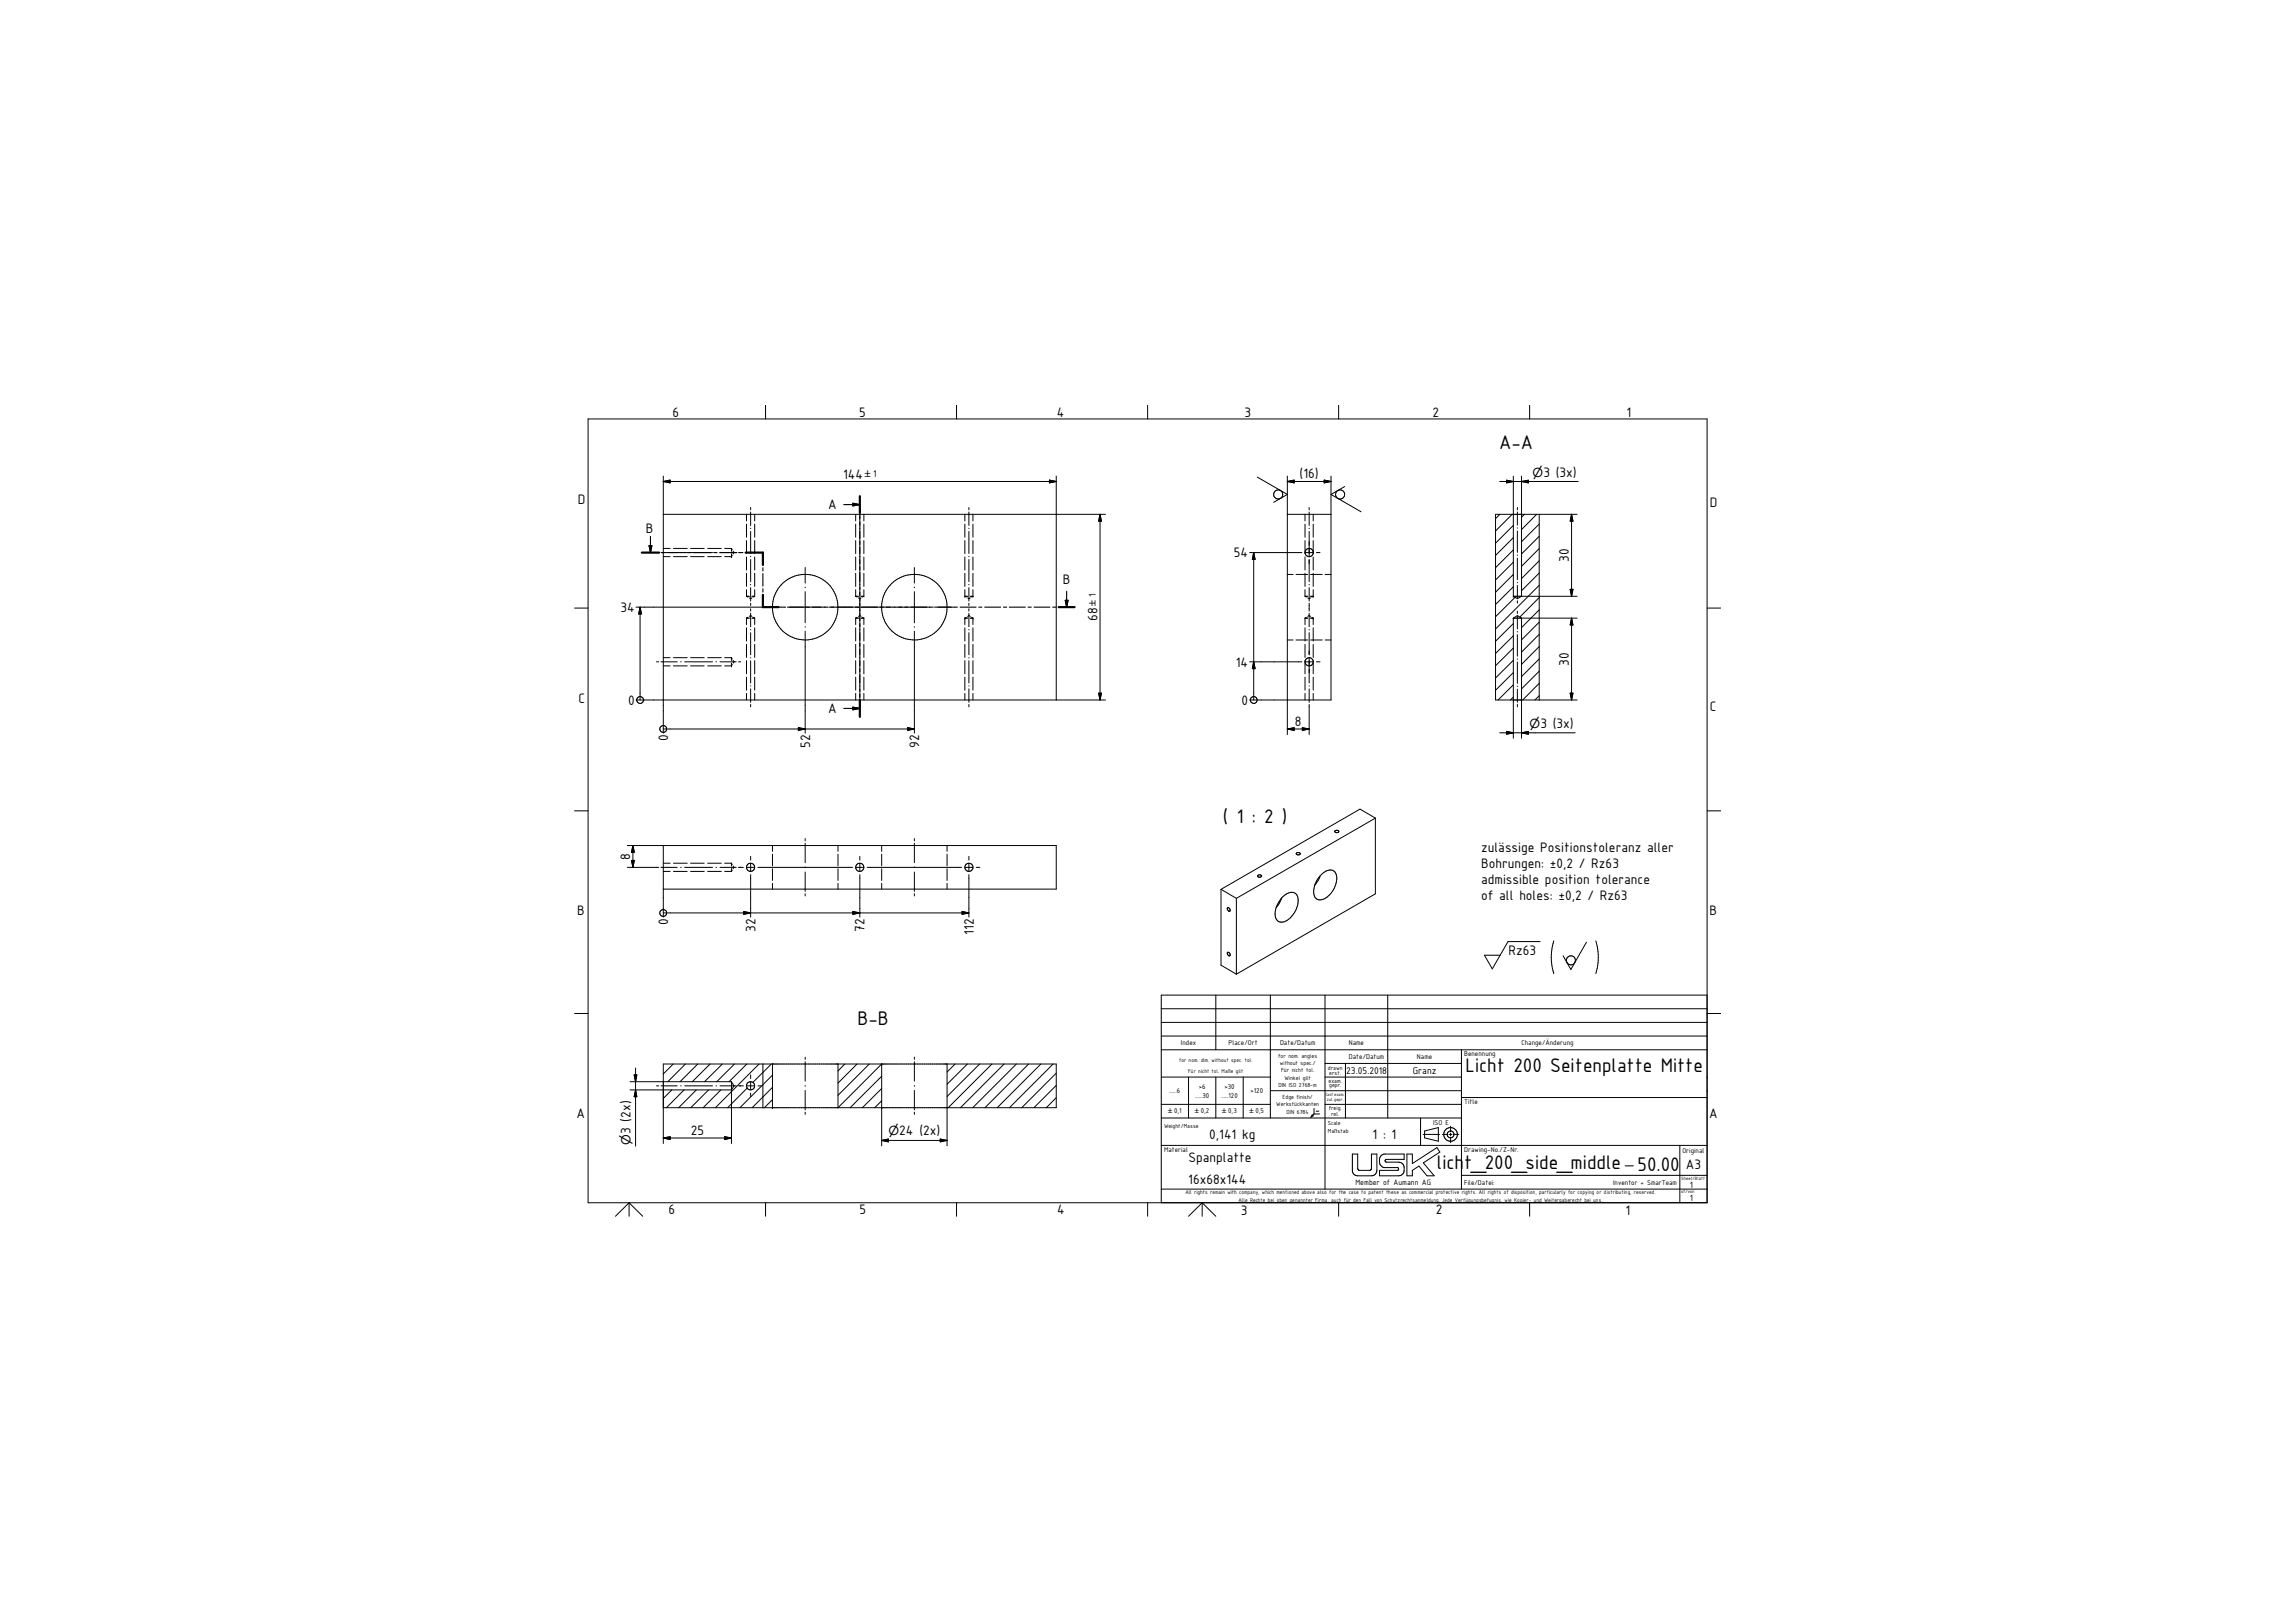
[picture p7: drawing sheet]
<svg xmlns="http://www.w3.org/2000/svg" width="841mm" height="594mm" viewBox="0 0 841 594" stroke-linecap="round" stroke-linejoin="round" font-family="sans-serif">
<defs><g id="words">
<g font-size="7.8">
<text x="549.4" y="164.4">A-A</text>
<text x="448.2" y="301.4">( 1 : 2 )</text>
<text x="314.2" y="375.4">B-B</text>
<text x="537" y="392.5">Licht 200 Seitenplatte Mitte</text>
<text x="526.5" y="428.2">licht_200_side_middle</text>
<text x="600.1" y="429">50.00</text>
</g>
<g font-size="5.4">
<text x="246.5" y="152.8">6</text>
<text x="314.8" y="152.7">5</text>
<text x="387.3" y="152.6">4</text>
<text x="456" y="152.9">3</text>
<text x="525" y="152.8">2</text>
<text x="596" y="152.8">1</text>
<text x="309" y="175.4">144</text>
<text x="476.2" y="175">(16)</text>
<text x="565.6" y="174.5">3 (3x)</text>
<text x="211.7" y="184.5">D</text>
<text x="626.6" y="185.8">D</text>
<text x="303.4" y="186.6">A</text>
<text x="236.7" y="195.1">B</text>
<text x="452.2" y="204.2">54</text>
<text x="574.9" y="205.9" transform="rotate(-90 574.9 205.9)">30</text>
<text x="389.5" y="213.9">B</text>
<text x="227.4" y="224.2">34</text>
<text x="402.1" y="227.3" transform="rotate(-90 402.1 227.3)">68</text>
<text x="452.9" y="244.2">14</text>
<text x="574.9" y="243.8" transform="rotate(-90 574.9 243.8)">30</text>
<text x="212" y="257.5">C</text>
<text x="230.2" y="258.2">0</text>
<text x="303.4" y="261.2">A</text>
<text x="455" y="258.2">0</text>
<text x="626.6" y="260.3">C</text>
<text x="474.5" y="266">8</text>
<text x="564.5" y="266.5">3 (3x)</text>
<text x="244.8" y="271.5" transform="rotate(-90 244.8 271.5)">0</text>
<text x="296.8" y="273.9" transform="rotate(-90 296.8 273.9)">52</text>
<text x="336.9" y="273.9" transform="rotate(-90 336.9 273.9)">92</text>
<text x="231" y="314.9" transform="rotate(-90 231 314.9)">8</text>
<text x="542.8" y="312.1">zulässige Positionstoleranz aller</text>
<text x="542.8" y="317.9">Bohrungen: ±0,2 / Rz63</text>
<text x="542.8" y="323.7">admissible position tolerance</text>
<text x="542.8" y="329.5">of all holes: ±0,2 / Rz63</text>
<text x="211.5" y="335.3">B</text>
<text x="626.5" y="335.1">B</text>
<text x="244.8" y="338.9" transform="rotate(-90 244.8 338.9)">0</text>
<text x="276.8" y="341.3" transform="rotate(-90 276.8 341.3)">32</text>
<text x="316.8" y="341.3" transform="rotate(-90 316.8 341.3)">72</text>
<text x="356.8" y="342.3" transform="rotate(-90 356.8 342.3)">112</text>
<text x="552.8" y="349.6">Rz63</text>
<text x="211.2" y="409.7">A</text>
<text x="626.3" y="409.5">A</text>
<text x="231" y="415.4" transform="rotate(-90 231 415.4)">3 (2x)</text>
<text x="253.1" y="415.9">25</text>
<text x="329.5" y="415.8">24 (2x)</text>
<text x="443.1" y="417.1">0,141 kg</text>
<text x="502.9" y="417.3">1 : 1</text>
<text x="435.6" y="425.7">Spanplatte</text>
<text x="617.8" y="428.2">A3</text>
<text x="435.5" y="433.7">16x68x144</text>
<text x="245" y="444.8">6</text>
<text x="314.9" y="444.7">5</text>
<text x="387.5" y="444.7">4</text>
<text x="454.7" y="444.9">3</text>
<text x="526.1" y="444.8">2</text>
<text x="595.6" y="444.8">1</text>
</g>
<g font-size="4.6">
<text x="561.6" y="174.5">⌀</text>
<text x="560.5" y="266.5">⌀</text>
<text x="231" y="419.3" transform="rotate(-90 231 419.3)">⌀</text>
<text x="325.6" y="415.8">⌀</text>
</g>
<g font-size="3.9">
<text x="320" y="174.9">1</text>
<text x="401.6" y="218.8" transform="rotate(-90 401.6 218.8)">1</text>
<text x="493.3" y="393.3">23.05.2018</text>
<text x="517.7" y="393.3">Granz</text>
</g>
<g font-size="3.6">
<text x="619.3" y="435.1">1</text>
<text x="619.3" y="440">1</text>
</g>
<g font-size="3.3">
<text x="317" y="174.9">±</text>
<text x="401.6" y="221.8" transform="rotate(-90 401.6 221.8)">±</text>
</g>
<text font-size="3.1" x="496.7" y="434">Member of Aumann AG</text>
<g font-size="2.8">
<text x="432.8" y="382.9">Index</text>
<text x="450.2" y="382.9">Place/Ort</text>
<text x="469.1" y="382.9">Date/Datum</text>
<text x="494.3" y="382.9">Name</text>
<text x="557.5" y="382.9">Change/Änderung</text>
<text x="494.3" y="387.9">Date/Datum</text>
<text x="519.3" y="387.9">Name</text>
<text x="536.6" y="386.8">Benennung</text>
<text x="428.6" y="400.4">.....6</text>
<text x="439.3" y="398.8">&gt;6</text>
<text x="448.7" y="398.8">&gt;30</text>
<text x="458.2" y="400.4">&gt;120</text>
<text x="430.3" y="407.7">0,1</text>
<text x="438" y="402">.....30</text>
<text x="440.1" y="407.7">0,2</text>
<text x="447.5" y="402">.....120</text>
<text x="450.1" y="407.7">0,3</text>
<text x="460.1" y="407.7">0,5</text>
<text x="536.6" y="404.3">Title</text>
<text x="525.2" y="412">ISO E</text>
<text x="426.6" y="421.8">Material</text>
<text x="536.6" y="421.8">Drawing-No./Z-Nr.</text>
<text x="616.5" y="422.4">Original</text>
<text x="536.6" y="433.9">File/Datei:</text>
<text x="591.2" y="433.9">Inventor + SmarTeam</text>
</g>
<g font-size="2.4">
<text x="428.1" y="407.7">±</text>
<text x="437.9" y="407.7">±</text>
<text x="447.9" y="407.7">±</text>
<text x="457.9" y="407.7">±</text>
</g>
<g font-size="2.3">
<text x="468.4" y="387.4">for nom. angles</text>
<text x="469" y="390.1">without spec./</text>
<text x="469.5" y="392.8">Für nicht tol.</text>
<text x="470.7" y="395.4">Winkel gilt</text>
<text x="486.6" y="391.7">drawn</text>
<text x="487.1" y="393.8">erst.</text>
<text x="468.5" y="398.1">DIN ISO 2768-m</text>
<text x="486.9" y="396.5">exam.</text>
<text x="487.1" y="398.3">gepr.</text>
<text x="467.7" y="405.2">Werkstückkanten</text>
<text x="470" y="402.6">Edge finish/</text>
<text x="471.5" y="407.9">DIN 6784</text>
<text x="486.9" y="406.5">freig.</text>
<text x="426.6" y="413.1">Weight/Masse</text>
<text x="486.6" y="412.2">Scale</text>
<text x="487.8" y="408.8">rel.</text>
<text x="486.6" y="414.9">Maßstab</text>
</g>
<g font-size="2.2">
<text x="432.1" y="389.1">for nom. dim. without spec. tol.</text>
<text x="435.5" y="392.9">Für nicht tol. Maße gilt</text>
<text x="434.4" y="437.5">All rights remain with company, which mentioned above also for the case to patent these as commercial protective rights. All rights of disposition, particularly for copying or distributing, reserved.</text>
<text x="453.9" y="440.1">Alle Rechte bei oben genannter Firma, auch für den Fall von Schutzrechtsanmeldung. Jede Verfügungsbefugnis, wie Kopier- und Weitergaberecht bei uns.</text>
</g>
<g font-size="1.8">
<text x="485.9" y="401.4">lastexam.</text>
<text x="486.2" y="403.4">zul.gepr.</text>
<text x="616.1" y="437.1">of/von</text>
<text x="616.1" y="432.1">Sheet/Blatt</text>
</g>
</g></defs>
<g fill="none" stroke="#000" stroke-width=".37">
<path d="M215.5 153.4h410.1v287.1h-410.1zM280.5 148.4v5M350.5 148.4v5M420.6 148.4v5M490.6 148.4v5M560.5 148.4v5M243.1 176.4l2.5-.6v1.1zM243.1 174.4v94.1M243.1 176.4h144M384.6 175.8l2.5 .6-2.5 .5zM387.1 174.4v82M460.7 174.7l11.1 6.4-5 2.9"/>
<path d="M471.8 176.4l2.5-.6v1.1zM471.8 174.4v94.6M471.8 176.4h16M485.3 175.8l2.5 .6-2.5 .5zM487.8 174.4v82h-29.9M492.8 178.2l-5 2.9 11 6.3M549.6 176.4h28.7M552.1 175.9l2.5 .5-2.5 .5zM554.6 174.4v44M557.6 176.4l2.5-.5v1zM557.6 174.4v44l-1.5 .9-1.5-.9M243.1 188.4h162"/>
<path d="M273.6 188.4v2.4M273.6 192v4.8M273.6 198v4.8M275.1 185.9v.8M275.1 187.5v4.9M275.1 193.5v.1M275.1 194.6v8.1M276.6 188.4v2.4M276.6 192v4.8M276.6 198v4.8M313.6 188.4v2.4M313.6 192v4.8"/>
<path d="M313.6 198v4.8M315.1 185.9v.8M315.1 187.5v4.9M315.1 193.5v.1M315.1 194.6v8.1M316.6 188.4v2.4M316.6 192v4.8M316.6 198v4.8M353.6 188.4v2.4M353.6 192v4.8M353.6 198v4.8M355.1 185.9v.8"/>
<path d="M355.1 187.5v4.9M355.1 193.5v.1M355.1 194.6v8.1M356.5 188.4v2.4M356.5 192v4.8M356.5 198v4.8M403.1 188.4l.5 2.5h-1zM403.1 188.4v68M471.8 188.4h16M478.2 188.4v2.4M478.2 192v4.8M478.2 198v4.8"/>
<path d="M479.8 185.9v.8M479.8 187.5v4.9M479.8 193.5v.1M479.8 194.6v9.3M481.2 188.4v2.4M481.2 192v4.8M481.2 198v4.8M549.7 188.4l-1.6 1.5M554.1 188.4l-6 6.1M554.6 196.9l-6.5 6.6M554.6 192.4l-6.5 6.6M556.1 185.9v.8"/>
<path d="M556.1 187.5v4.8M556.1 193.3v.2M556.1 194.5v7.8M558.6 188.4l-1 1M563.1 188.4l-5.5 5.6M564.1 188.4v68M564.1 196.4l-6.5 6.5M564.1 191.9l-6.5 6.5M575.9 188.4l.5 2.5h-1zM575.9 188.4v30M577.9 188.4h-29.8v68h29.8M240.6 202.4h.8"/>
<path d="M242.2 202.4h5.9M243.1 203.9h2.5M243.1 200.9h2.5M246.8 203.9h5M246.8 200.9h5M249.4 202.4h.2M250.9 202.4h10.2M253.1 203.9h5M253.1 200.9h5M259.3 203.9h5M259.3 200.9h5M262.4 202.4h.2"/>
<path d="M263.9 202.4h5.9M265.6 203.9h2.5M265.6 200.9h2.5M268.1 203.9h.1M268.1 200.9v1M268.1 202.9v1M268.1 200.9l.2 .5M268.3 203.4l-.2 .5M268.6 201.9l.4 .5-.4 .5M270.6 202.4h.8M273.6 218.4h1M273.6 218.4l.5 .3"/>
<path d="M273.6 204v4.8M273.6 210v4.8M273.6 216v2.4M274.6 219l.5 .3 .5-.3M275.1 203.7v.2M275.1 204.9v8.1M275.1 214v.2M275.1 215.2v4.9M275.6 218.4h1M276.6 218.4l-.5 .3M276.6 204v4.8M276.6 210v4.8"/>
<path d="M276.6 216v2.4M295.1 207.9v5.7M295.1 215v.3M295.1 216.7v11.4M313.6 218.4h1M313.6 218.4l.5 .3M313.6 204v4.8M313.6 210v4.8M313.6 216v2.4M314.6 219l.5 .3 .5-.3M315.1 203.7v.2M315.1 204.9v8.1"/>
<path d="M315.1 214v.2M315.1 215.2v4.9M315.6 218.4h1M316.6 218.4l-.5 .3M316.6 204v4.8M316.6 210v4.8M316.6 216v2.4M335.1 207.9v5.7M335.1 215v.3M335.1 216.7v11.4M353.6 218.4h.1M353.6 218.4h1"/>
<path d="M353.6 218.4l.5 .3M353.6 204v4.8M353.6 210v4.8M353.6 216v2.4M354.6 219l.5 .3 .5-.3M355.1 203.7v.2M355.1 204.9v8.1M355.1 214v.2M355.1 215.2v4.9M355.6 218.4h.9M356.5 218.4h.1M356.5 218.4l-.4 .3"/>
<path d="M356.5 204v4.8M356.5 210v4.8M356.5 216v2.4M457.9 202.4h19.2M459.4 202.4l.5 2.5h-1zM459.4 202.4v54M471.8 210.4h2.1M474.9 210.4h4.3M478.2 218.4h1M478.2 218.4l.5 .3M478.2 204v4.8M478.2 210v4.8"/>
<path d="M478.2 216v2.4M478.4 202.4h2.7M479.2 219l.6 .3 .5-.3M479.8 204.9v8.1M479.8 214v.2M479.8 215.2v4.9M480.3 210.4h4.2M480.3 218.4h.9M481.2 218.4h.1M481.2 202.1a1.52 1.52 0 0 0-2.3-1 1.52 1.52 0 0 0 0 2.5 1.52 1.52 0 0 0 2.3-1M481.2 218.4l-.5 .3M481.2 204v4.8"/>
<path d="M481.2 210v4.8M481.2 216v2.4M482.4 202.4h1.3M485.6 210.4h2.2M554.6 218.4h23.3M554.6 214.9l-6.5 6.5M554.6 210.4l-6.5 6.5M554.6 205.9l-6.5 6.5M554.6 201.4l-6.5 6.5M555.2 218.8l-7.1 7.1M556.1 203.3v.2M556.1 204.4v7.9"/>
<path d="M556.1 213.3v.1M556.1 214.5v4.7M564.1 218.9l-7.2 7.1M564.1 214.4l-16 16M564.1 209.9l-6.5 6.5M564.1 205.4l-6.5 6.5M564.1 200.9l-6.5 6.5M575.4 215.9h1l-.5 2.5zM210.6 222.7h4.9M233.1 222.4h53.2M234.6 222.4l.5 2.5h-1zM234.6 222.4v34"/>
<path d="M273.6 226.4v2.4M273.6 230v4.8M273.6 236v4.8M273.6 226.4h1M274.1 226.1l-.5 .3M274.6 225.8l.5-.3 .5 .3M275.1 220.9v.9M275.1 223v.8M275.1 224.6v4.9M275.1 230.5v.2M275.1 231.7v8.1M275.6 226.4h1"/>
<path d="M276.1 226.1l.5 .3M276.6 226.4v2.4M276.6 230v4.8M276.6 236v4.8M287.7 222.4h.3M289.3 222.4h11.5M295.1 229.5v.2M295.1 231.2v37.3M302.2 222.4h.2M303.8 222.4h22.5M313.6 226.4v2.4M313.6 230v4.8"/>
<path d="M313.6 236v4.8M313.6 226.4h1M314.1 226.1l-.5 .3M314.6 225.8l.5-.3 .5 .3M315.1 220.9v.9M315.1 223v.8M315.1 224.6v4.9M315.1 230.5v.2M315.1 231.7v8.1M315.6 226.4h1M316.1 226.1l.5 .3M316.6 226.4v2.4"/>
<path d="M316.6 230v4.8M316.6 236v4.8M327.7 222.4h.2M329.4 222.4h11.4M335.1 229.5v.2M335.1 231.2v37.3M342.2 222.4h.2M343.8 222.4h5.8M353.6 226.4h.1M353.6 226.4v2.4M353.6 230v4.8M353.6 236v4.8"/>
<path d="M353.6 226.4h1M354.1 226.1l-.5 .3M354.6 225.8l.5-.3 .5 .3M355.1 220.9v.9M355.1 223v.8M355.1 224.6v4.9M355.1 230.5v.2M355.1 231.7v8.1M355.6 226.4h.9M356.1 226.1l.4 .3M356.5 226.4h.1M356.5 226.4v2.4"/>
<path d="M356.5 230v4.8M356.5 236v4.8M471.8 234.4h2.1M474.9 234.4h4.3M478.2 226.4h1M478.2 226.4v2.4M478.2 230v4.8M478.2 236v4.8M478.7 226.1l-.5 .3M479.2 225.8l.6-.3 .5 .3M479.8 220.9v2.9M479.8 224.6v4.9"/>
<path d="M479.8 230.5v.2M479.8 231.7v8.1M480.3 226.4h.9M480.3 234.4h4.2M480.7 226.1l.5 .3M481.2 226.4h.1M481.2 226.4v2.4M481.2 230v4.8M481.2 236v4.8M485.6 234.4h2.2M554.6 226.4h23.3M554.6 226.4l1.5-.9 1.5 .9v44"/>
<path d="M554.6 226.4v44M554.6 237.4l-6.5 6.4M554.6 232.9l-6.5 6.5M554.6 228.4l-6.5 6.5M556.1 220v.9M556.1 223.9v.8M556.1 225.6v4.7M556.1 231.3v.2M556.1 232.5v7.8M564.1 236.8l-6.5 6.5M564.1 232.3l-6.5 6.5M564.1 227.9l-6.5 6.5"/>
<path d="M564.1 223.4l-6.5 6.5M575.9 226.4l.5 2.5h-1zM575.9 226.4v30M625.6 222.7h5M233.1 256.4h172M240.6 242.4h.8M242.2 242.4h5.9M243.1 243.9h2.5M243.1 240.9h2.5M246.8 243.9h5M246.8 240.9h5M249.4 242.4h.2"/>
<path d="M250.9 242.4h10.2M253.1 243.9h5M253.1 240.9h5M259.3 243.9h5M259.3 240.9h5M262.4 242.4h.2M263.9 242.4h5.9M265.6 243.9h2.5M265.6 240.9h2.5M268.1 243.9h.1M268.1 240.9v1M268.1 242.9v1"/>
<path d="M268.1 240.9l.2 .5M268.3 243.4l-.2 .5M268.6 241.9l.4 .5-.4 .5M270.6 242.4h.8M273.6 242v4.8M273.6 248v4.8M273.6 254v2.4M275.1 240.8v.2M275.1 242v8.2M275.1 251.2v.1M275.1 252.3v4.9M275.1 258v.9"/>
<path d="M276.6 242v4.8M276.6 248v4.8M276.6 254v2.4M313.6 242v4.8M313.6 248v4.8M313.6 254v2.4M315.1 240.8v.2M315.1 242v8.2M315.1 251.2v.1M315.1 252.3v4.9M315.1 258v.9M316.6 242v4.8"/>
<path d="M316.6 248v4.8M316.6 254v2.4M353.6 242v4.8M353.6 248v4.8M353.6 254v2.4M355.1 240.8v.2M355.1 242v8.2M355.1 251.2v.1M355.1 252.3v4.9M355.1 258v.9M356.5 242v4.8M356.5 248v4.8"/>
<path d="M356.5 254v2.4M402.6 253.9h1l-.5 2.5zM457.9 242.4h19.2M459.4 242.4l.5 2.5h-1zM478.2 242v4.8M478.2 248v4.8M478.2 254v2.4M478.4 242.4h2.7M479.8 240.9a1.51 1.51 0 0 0-1.6 1.4 1.51 1.51 0 0 0 1.4 1.6 1.51 1.51 0 0 0 1.6-1.2M479.8 240.9l.8 .2 .6 1M479.8 240.8v9.4M479.8 251.2v.1"/>
<path d="M479.8 252.3v4.9M479.8 258v11M481.2 242v4.8M481.2 248v4.8M481.2 254v2.4M482.4 242.4h1.3M554.6 255.3l-1.1 1.1M554.6 250.8l-5.6 5.6M554.6 246.3l-6.5 6.5M554.6 241.9l-6.5 6.4M556.1 241.3v.2M556.1 242.4v7.9"/>
<path d="M556.1 251.3v.2M556.1 252.4v4.8M556.1 258v.9M564.1 254.8l-1.6 1.6M564.1 250.3l-6.1 6.1M564.1 245.8l-6.5 6.5M564.1 241.3l-6.5 6.5M575.4 253.9h1l-.5 2.5zM243.1 267h92M292.6 266.5l2.5 .5-2.5 .5zM332.6 266.5l2.5 .5-2.5 .5zM471.8 267l2.5-.5v1z"/>
<path d="M471.8 267h8M477.3 266.5l2.5 .5-2.5 .5zM549.6 268.4h27.6M552.1 267.9l2.5 .5-2.5 .5zM557.6 268.4l2.5-.5v1zM210.6 297h4.9M504 299.6l-5.6-3.3-51 29.4M504 299.6l-50.9 29.4M504 299.6v27.8l-50.9 29.4M625.6 297h5M229.9 309.7h157.2v15.9h-144M229.9 317.7h11.5"/>
<path d="M231.4 315.1h1l-.5 2.6zM231.9 309.7l.5 2.4h-1zM231.9 309.7v8M242.2 317.7h5.9M243.1 309.7v26.2M243.1 319.2h2.5M243.1 316.2h2.5M246.8 319.2h5M246.8 316.2h5M249.4 317.7h.2M250.9 317.7h10.2M253.1 319.2h5"/>
<path d="M253.1 316.2h5M259.3 319.2h5M259.3 316.2h5M262.4 317.7h.2M263.9 317.7h5.9M265.6 319.2h2.5M265.6 316.2h2.5M268.1 316.2v1M268.1 318.2v1M268.1 316.2l.2 .5M268.3 318.7l-.2 .5M268.6 317.2l.4 .5-.4 .5"/>
<path d="M270.6 317.7h1.8M273.7 317.7h2.7M275.1 313.7v1.3M275.1 316.3v2.7M277.7 317.7h17.2M283.1 309.7v2.1M283.1 312.9v4.2M283.1 318.2v4.3M295.1 307.1v.9M295.1 308.8v7.2M295.1 317.5v.3M295.1 319.4v7.1"/>
<path d="M295.1 317.7h17.3M307.1 309.7v2.1M307.1 312.9v4.2M307.1 318.2v4.3M313.7 317.7h2.7M315.1 313.7v1.3M315.1 316.3v2.7M317.8 317.7h17.1M323.1 309.7v2.1M323.1 312.9v4.2M323.1 318.2v4.3M335.1 307.1v.9"/>
<path d="M335.1 308.8v7.2M335.1 317.5v.3M335.1 319.4v7.1M335.2 317.7h17.2M347.1 309.7v2.1M347.1 312.9v4.2M347.1 318.2v4.3M353.7 317.7h2.7M355.1 313.7v1.3M355.1 316.3v2.7M357.7 317.7h1.4M475.1 312.5a.96 .96 0 0 1 1.4 .1 .74 .74 0 0 1-.8 .6 .74 .74 0 0 1-.6-.7z"/>
<path d="M489.2 304.3a.78 .78 0 0 1 .8-.2 .78 .78 0 0 1 .6 .6l-.2 .2a.83 .83 0 0 1-1.2-.6zM243.1 334.4h112M272.5 333.9l2.6 .5-2.6 .5zM275.1 320.4v15.5M283.1 323.5v2.1M295.1 327.3v.8M307.1 323.5v2.1M312.6 333.9l2.5 .5-2.5 .5zM315.1 320.4v15.5M323.1 323.5v2.1M335.1 327.3v.8M347.1 323.5v2.1"/>
<path d="M352.6 333.9l2.5 .5-2.5 .5zM355.1 320.4v15.5M447.4 325.7v27.8l5.7 3.3M447.4 325.7l5.7 3.3M449.9 332.5l.1-.1a.83 .83 0 0 1 .5 1.4 .95 .95 0 0 1-.6-1.3zM453.1 329v27.8M460.9 320.7a.88 .88 0 0 1 1.5 .2 .74 .74 0 0 1-.8 .5 .74 .74 0 0 1-.7-.7zM469.7 328.9l-1 2.1-1.1 1.4M469.7 328.8a4.1 4.1 0 0 1 5.1-1.5 5.6 5.6 0 0 1-.3 6.8 5.6 5.6 0 0 1-5.8 3.5 4.1 4.1 0 0 1-1-5.2zM483.8 320.7l-.7 1.6-1.3 1.9M483.9 320.7a4 4 0 0 1 5-1.6 6 6 0 0 1-.6 7.4 5 5 0 0 1-5.5 2.9 4.4 4.4 0 0 1-.8-5.7zM449.9 348.8h.1a.69 .69 0 0 1 .7 .5 .69 .69 0 0 1-.3 .8 .9 .9 0 0 1-.5-1.3z"/>
<path d="M564.4 344.9h-11.8l-5.7 10-2.9-5h5.7M569.4 344.6a19.7 19.7 0 0 0 0 12M581.4 345.1l-5.7 10-2.9-5M584.8 344.6a20.1 20.1 0 0 1 0 12M210.6 371.2h4.9M425.5 369.5h200.1M425.5 374.5h200.1M425.6 379.5h200M445.5 364.5v20M465.5 364.5v45M485.6 364.5v71M508.5 364.5v45"/>
<path d="M625.6 371.2h5M625.6 364.5h-200v76M230.9 396.2h37.2M232.4 393.7h1l-.5 2.5zM232.9 399.2l.5 2.5h-1zM232.9 391.2v28.6M240.6 397.7h.8M242.2 397.7h5.9M246.2 399.2l-3.1 3.1M246.7 389.7l-3.6 3.6M249.4 397.7h.2M250.7 399.2l-6.5 6.5"/>
<path d="M250.9 397.7h10.2M251.2 389.7l-6.5 6.5M255.2 399.2l-6.5 6.5M255.7 389.7l-6.5 6.5M259.7 399.2l-6.6 6.5M260.2 389.7l-6.5 6.5M262.4 397.7h.2M263.9 397.7h5.9M264.2 399.2l-6.5 6.5M264.7 389.7l-6.5 6.5M268.1 396.2v22.6M268.1 396.2l.9 1.5-.9 1.5h-37.2"/>
<path d="M269.2 389.7l-6.5 6.5M270.6 397.7h1.8M273.7 389.7l-6.5 6.5M273.7 397.7h2.7M273.8 398.5l-7.1 7.2M275.1 393.7v1.3M275.1 396.4v2.6M275.9 396.4a1.5 1.5 0 0 1 .2 2.4 1.5 1.5 0 0 1-2.3-.3M275.9 396.4a1.49 1.49 0 0 0-1.9 .2 1.49 1.49 0 0 0-.2 1.9M277.7 397.7h1.4M278.2 389.7l-16 16M279.6 389.7v16"/>
<path d="M282.7 389.7l-6.8 6.7M283.1 389.7v16M283.1 398.3l-7.5 7.4M283.1 393.8l-12 11.9M295.1 387.2v.8M295.1 388.9v7.1M295.1 397.6v.2M295.1 399.4v7.1M307.1 389.7v16l16-16v30M309.6 389.7l-2.5 2.5M314.1 389.7l-7 7M318.6 389.7l-11.5 11.5"/>
<path d="M323.1 398.7l-7.1 7M323.1 394.2l-11.6 11.5M335.1 387.2v.8M335.1 388.9v7.1M335.1 397.6v.2M335.1 399.4v7.1M347.1 389.7v30M350 389.7l-2.9 2.9M354.5 389.7l-7.4 7.4M359 389.7l-11.9 11.9M363.5 389.7l-16 16M368 389.7l-16 16"/>
<path d="M372.5 389.7l-16 16M377 389.7l-16.1 16M381.4 389.7l-16 16M385.9 389.7l-16 16M387.1 397.5l-8.2 8.2M387.1 393.1l-12.7 12.6M425.6 394.5h39.9M425.6 384.5h200M435.6 394.5v15M445.5 394.5v15M455.6 394.5v15M465.5 399.5h70.1"/>
<path d="M485.6 394.5h50M485.6 389.5h50M493 389.5v20M535.6 384.5v51M243.1 416.8l2.5-.5v1.1zM243.1 405.7h144v-16h-144v29.1M243.1 416.8h25M265.6 416.3l2.5 .5-2.5 .6zM275.1 400.4v1.3M283.1 402.7l-3 3M295.1 407.4v.8M323.1 417.7l2.4-.5v1z"/>
<path d="M323.1 403.2l-2.5 2.5M323.1 417.7h24M335.1 407.4v.8M344.6 417.2l2.5 .5-2.5 .5zM387.1 402l-3.7 3.7M425.6 404.5h39.9M425.6 419.5h200M425.6 409.5h110M480.9 408.3l.3 .4-.9 .5zM481.5 408h2.1M481.5 406v2M481.5 408l-.5 .5"/>
<path d="M482.3 407h1M485.6 404.5h50M520.6 409.5v10M521.5 415.5h6.1M522.1 414.2l5-1.2v5l-5-1.2zM528.6 415.5h2M531.1 415.5h.9M531.6 412.5v2M531.6 415v1M531.6 416.5v2M532.6 415.5h2M535.6 402h90"/>
<path d="M615.6 419.5v21M425.6 435.5h200M495.6 422.7h1.9v5.3l.5 .7 4.2-.1 .4-.6v-5.3h2v6a2 2 0 0 1-2 2h-5.1a1.94 1.94 0 0 1-1.9-2M506.3 423.1l.9-.4h7.4v1.9h-6.5a.51 .51 0 0 0-.5 .5 .51 .51 0 0 0 .5 .6h4.5a2 2 0 0 1 2 1.9 2.24 2.24 0 0 1-2 3.1h-7.1v-2h6.7a.54 .54 0 0 0 .3-.6 .54 .54 0 0 0-.4-.5h-4.9a2.74 2.74 0 0 1-.9-4.5zM515.6 422.7h2v3.5l9-5.9 1 1.7-6 3.9 4 4.8h-2.7l-2.9-3.6-2.4 1.6v2h-2zM535.6 430.5h90M595.6 427h3M230.5 440.5l5 5M230.5 440.5l-5 5M230.5 440.5v5M280.5 440.5v5M350.5 440.5v5"/>
<path d="M420.6 440.5v5M440.5 440.5l5 5M440.5 440.5l-4.9 5M440.5 440.5v5M490.6 440.5v5M560.5 440.5v5"/>
<circle cx="468.4" cy="181.1" r="1.68"/>
<circle cx="491.1" cy="181.1" r="1.66"/>
<circle cx="295.1" cy="222.4" r="12"/>
<circle cx="335.1" cy="222.4" r="12"/>
<circle cx="234.6" cy="256.4" r="1.24"/>
<circle cx="459.4" cy="256.4" r="1.24"/>
<circle cx="243" cy="267" r="1.25"/>
<circle cx="275" cy="317.7" r="1.51"/>
<circle cx="315" cy="317.7" r="1.5"/>
<circle cx="355.1" cy="317.7" r="1.51"/>
<circle cx="243.1" cy="334.4" r="1.26"/>
<circle cx="575.7" cy="351.7" r="1.67"/>
<circle cx="531.6" cy="415.5" r="2.5"/>
<circle cx="531.6" cy="415.5" r="1.25"/>
</g>
<g fill="#000">
<circle cx="554.6" cy="188.4" r=".16"/>
<circle cx="554.6" cy="218.4" r=".16"/>
<circle cx="554.6" cy="226.4" r=".16"/>
<circle cx="554.6" cy="256.4" r=".16"/>
<circle cx="283.1" cy="389.7" r=".16"/>
<circle cx="323.1" cy="389.7" r=".16"/>
<circle cx="625.6" cy="399.5" r=".18"/>
<circle cx="625.6" cy="394.5" r=".18"/>
<circle cx="283.1" cy="405.7" r=".16"/>
<circle cx="323.1" cy="405.7" r=".16"/>
<circle cx="535.6" cy="404.5" r=".16"/>
</g>
<g fill="none" stroke="#000" stroke-width=".41">
<path d="M237.9 199.9h1l-.5 2.5zM238.4 196.5v5.9M309.2 184.8h5.9M312.6 184.3l2.5 .5-2.5 .5zM315.1 181.7v6.2M315.1 188.9v1.2M315.1 191.1v6.1M315.1 198.2v1.2M235.2 202.4h6.3M242.5 202.4h1.2M244.7 202.4h6.3M252 202.4h1.2"/>
<path d="M254.2 202.4h6.3M261.5 202.4h1.3M263.7 202.4h6.3M271.1 202.4h1.1M273.2 202.4h6.4v4.5M279.6 207.9v1.2M279.6 210.1v4.6M279.6 215.6v1.2M279.6 217.8v4.6h5.8M315.1 200.4v6.1M315.1 207.6v1.1M315.1 209.7v6.2"/>
<path d="M315.1 216.9v1.2M315.1 219.1v6.1M390.4 219.9h1l-.5 2.5zM390.9 216.6v5.8M286.4 222.4h1.2M288.6 222.4h5.8M295.4 222.4h1.2M297.6 222.4h5.8M304.5 222.4h1.1M306.7 222.4h5.8M313.5 222.4h1.2M315.1 226.2v1.2"/>
<path d="M315.1 228.4v6.1M315.1 235.5v1.2M315.1 237.7v6.2M315.7 222.4h5.8M322.5 222.4h1.2M324.7 222.4h5.9M331.6 222.4h1.1M333.8 222.4h5.8M340.6 222.4h1.2M342.8 222.4h5.8M349.6 222.4h1.2M351.8 222.4h5.9"/>
<path d="M358.7 222.4h1.1M360.9 222.4h5.8M367.7 222.4h1.2M369.9 222.4h5.8M376.7 222.4h1.2M378.9 222.4h5.8M385.8 222.4h1.2M388 222.4h5.8M309.2 259.5h5.9M312.6 259l2.5 .5-2.5 .5zM315.1 244.9v1.2M315.1 247.1v6.1"/>
<path d="M315.1 254.2v1.2M315.1 256.4v6.2M495.6 422.7v6"/>
</g>
<path d="M315.1 181.7v6.2M235.2 202.4h6.3M273.2 202.4h6.4v4.5M279.6 217.8v4.6h5.8M388 222.4h5.8M315.1 256.4v6.2" fill="none" stroke="#000" stroke-width=".78"/>
<g fill="#000">
<path d="M243.1 176.4l2.5-.6v1.1zM384.6 175.8l2.5 .6-2.5 .5zM471.8 176.4l2.5-.6v1.1zM485.3 175.8l2.5 .6-2.5 .5zM552.1 175.9l2.5 .5-2.5 .5zM557.6 176.4l2.5-.5v1zM237.9 199.9h1l-.5 2.5zM312.6 184.3l2.5 .5-2.5 .5zM403.1 188.4l.5 2.5h-1zM575.9 188.4l.5 2.5h-1zM390.4 219.9h1l-.5 2.5zM459.4 202.4l.5 2.5h-1z"/>
<path d="M575.4 215.9h1l-.5 2.5zM234.6 222.4l.5 2.5h-1zM575.9 226.4l.5 2.5h-1zM312.6 259l2.5 .5-2.5 .5zM402.6 253.9h1l-.5 2.5zM459.4 242.4l.5 2.5h-1zM575.4 253.9h1l-.5 2.5zM292.6 266.5l2.5 .5-2.5 .5zM332.6 266.5l2.5 .5-2.5 .5zM471.8 267l2.5-.5v1zM477.3 266.5l2.5 .5-2.5 .5zM552.1 267.9l2.5 .5-2.5 .5z"/>
<path d="M557.6 268.4l2.5-.5v1zM231.4 315.1h1l-.5 2.6zM231.9 309.7l.5 2.4h-1zM272.5 333.9l2.6 .5-2.6 .5zM312.6 333.9l2.5 .5-2.5 .5zM352.6 333.9l2.5 .5-2.5 .5zM232.4 393.7h1l-.5 2.5zM232.9 399.2l.5 2.5h-1zM243.1 416.8l2.5-.5v1.1zM265.6 416.3l2.5 .5-2.5 .6zM323.1 417.7l2.4-.5v1zM344.6 417.2l2.5 .5-2.5 .5z"/>
</g>
<use href="#words"/>
</svg>
